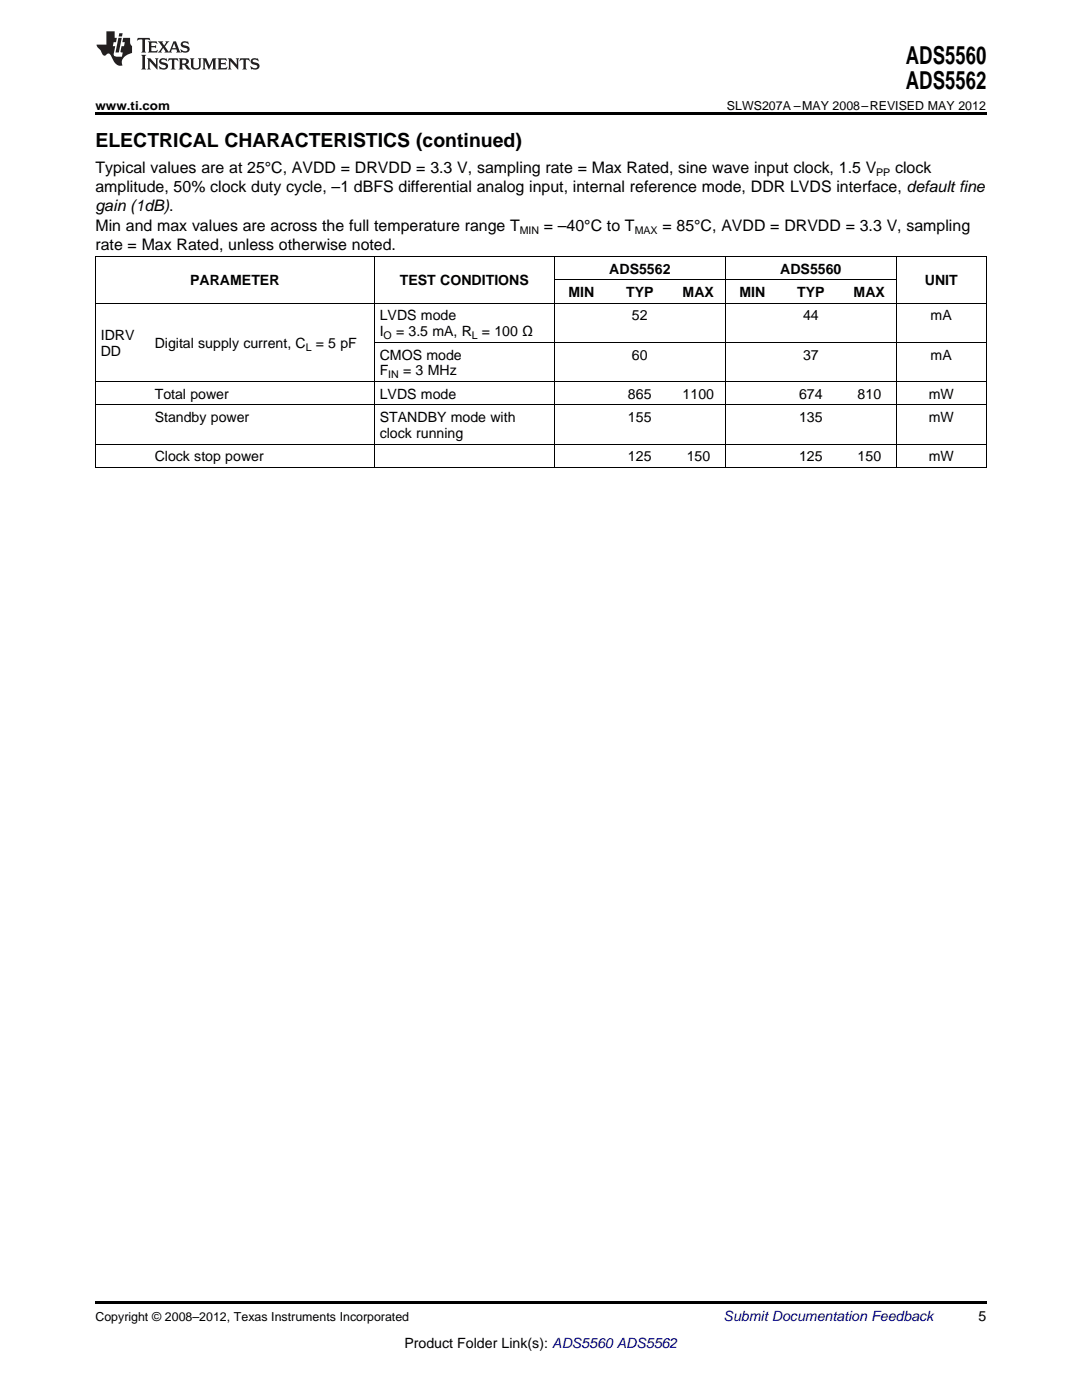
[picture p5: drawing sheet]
<svg xmlns="http://www.w3.org/2000/svg" width="216mm" height="279mm" viewBox="0 0 216 279" stroke-linecap="round" stroke-linejoin="round" font-family="sans-serif">
<defs><g id="words">
<g font-size="4.9">
<text x="180.8" y="12.8">ADS5560</text>
<text x="180.8" y="17.8">ADS5562</text>
</g>
<text font-size="3.9" x="19" y="29.3">ELECTRICAL CHARACTERISTICS (continued)</text>
<g font-size="3.2">
<text x="19" y="34.4">Typical values are at 25°C, AVDD = DRVDD = 3.3 V, sampling rate = Max Rated, sine wave input clock, 1.5 V</text>
<text x="178.6" y="34.4">clock</text>
<text x="19" y="38.3">amplitude, 50% clock duty cycle, –1 dBFS differential analog input, internal reference mode, DDR LVDS interface, default fine</text>
<text x="19" y="42.2">gain (1dB).</text>
<text x="19" y="46.1">Min and max values are across the full temperature range T</text>
<text x="108.5" y="46.1">= –40°C to T</text>
<text x="132.2" y="46.1">= 85°C, AVDD = DRVDD = 3.3 V, sampling</text>
<text x="19" y="50">rate = Max Rated, unless otherwise noted.</text>
</g>
<g font-size="2.8">
<text x="37.9" y="56.9">PARAMETER</text>
<text x="79.8" y="56.9">TEST CONDITIONS</text>
<text x="113.4" y="59.3">MIN</text>
<text x="121.6" y="54.6">ADS5562</text>
<text x="124.9" y="59.3">TYP</text>
<text x="136.2" y="59.3">MAX</text>
<text x="147.5" y="59.3">MIN</text>
<text x="155.7" y="54.6">ADS5560</text>
<text x="159.1" y="59.3">TYP</text>
<text x="170.3" y="59.3">MAX</text>
<text x="184.5" y="56.9">UNIT</text>
<text x="75.8" y="63.9">LVDS mode</text>
<text x="126.1" y="63.9">52</text>
<text x="160.2" y="63.9">44</text>
<text x="185.7" y="63.9">mA</text>
<text x="20.1" y="67.8">IDRV</text>
<text x="20.1" y="71">DD</text>
<text x="30.9" y="69.4">Digital supply current, C</text>
<text x="63" y="69.4">= 5 pF</text>
<text x="75.8" y="67.1">I</text>
<text x="75.8" y="71.8">CMOS mode</text>
<text x="79" y="67.1">= 3.5 mA, R</text>
<text x="96.2" y="67.1">= 100 Ω</text>
<text x="126.1" y="71.8">60</text>
<text x="160.2" y="71.8">37</text>
<text x="185.7" y="71.8">mA</text>
<text x="75.8" y="74.9">F</text>
<text x="80.4" y="74.9">= 3 MHz</text>
<text x="30.9" y="79.6">Total power</text>
<text x="75.8" y="79.6">LVDS mode</text>
<text x="125.3" y="79.6">865</text>
<text x="136.2" y="79.6">1100</text>
<text x="159.5" y="79.6">674</text>
<text x="171.1" y="79.6">810</text>
<text x="185.3" y="79.6">mW</text>
<text x="30.9" y="84.2">Standby power</text>
<text x="75.8" y="84.2">STANDBY mode with</text>
<text x="75.8" y="87.4">clock running</text>
<text x="125.3" y="84.2">155</text>
<text x="159.5" y="84.2">135</text>
<text x="185.3" y="84.2">mW</text>
<text x="30.9" y="92.1">Clock stop power</text>
<text x="125.3" y="92.1">125</text>
<text x="137" y="92.1">150</text>
<text x="159.5" y="92.1">125</text>
<text x="171.1" y="92.1">150</text>
<text x="185.3" y="92.1">mW</text>
<text x="195.3" y="263.6">5</text>
<text x="80.7" y="269">Product Folder Link(s): ADS5560 ADS5562</text>
</g>
<text font-size="2.8" fill="#0000c8" x="144.4" y="263.6">Submit Documentation Feedback</text>
<g font-size="2.5">
<text x="19" y="21.9">www.ti.com</text>
<text x="145.1" y="21.9">SLWS207A –MAY 2008–REVISED MAY 2012</text>
<text x="19" y="263.6">Copyright © 2008–2012, Texas Instruments Incorporated</text>
</g>
<g font-size="2.1">
<text x="174.8" y="35.1">PP</text>
<text x="103.7" y="46.7">MIN</text>
<text x="126.7" y="46.7">MAX</text>
<text x="61" y="70">L</text>
<text x="76.6" y="67.7">O</text>
<text x="94.2" y="67.7">L</text>
<text x="77.5" y="75.5">IN</text>
</g>
</g></defs>
<g fill="#231f20">
<path d="M27.5 7.6l-.1 .5 .4-.2h.6v.1v2.1l-.2 .4h1l-.3-.4v-2.1l.1-.1h.5l.5 .2-.2-.5zM29.5 8.3l.2 .3v1.5l-.2 .4h1.8l.2-.6a1.04 1.04 0 0 1-1.3 .2v-.7h.6l.3 .2v-.6l-.3 .2h-.6v-.6l.8-.1 .4 .3-.2-.5zM31.5 8.3l.9 1.1-.9 1.1h.8l-.2-.2 .5-.7 .4 .7-.2 .2h1.5l-.1-.2 .1-.4h.9l.1 .4-.2 .2h1l-.3-.3-.7-1.9h-.5l-.9 2-.8-1 .9-1h-.8l.1 .3-.3 .5-.4-.6 .2-.2zM34.7 8.6l.4 1h-.7zM36.3 8.4a.63 .63 0 0 0-.2 .7 .63 .63 0 0 0 .6 .4l.6 .2 .1 .2a.75 .75 0 0 1-.7 .4 .75 .75 0 0 1-.6-.5l.1 .7 .1-.1a1.11 1.11 0 0 0 1.5-.6 1.13 1.13 0 0 0-1.2-.8l-.1-.4a1.04 1.04 0 0 1 1.2 .2l-.2-.5-.1 .1-.5-.2zM28.2 10.9l.2 .4v2.2l-.2 .4h1l-.3-.4v-2.2l.3-.4zM29.3 11.6l.3 .4v1.5l-.3 .4h.8l-.2-.4v-1.3l1.5 1.7v-1.9l.2-.4h-.7l.2 .4v.9l-1.1-1.3zM32 11.8a.62 .62 0 0 0-.2 .7 .62 .62 0 0 0 .6 .4l.6 .1 .1 .3a.76 .76 0 0 1-.7 .3 .76 .76 0 0 1-.6-.4l.1 .7 .1-.1a1.11 1.11 0 0 0 1.5-.6 1.13 1.13 0 0 0-1.2-.8l-.1-.4a1.04 1.04 0 0 1 1.2 .2l-.2-.6-.1 .1-.5-.1zM33.7 11.6l-.2 .6a.61 .61 0 0 1 .8-.3v1.6l-.2 .4h.9l-.2-.4v-1.6a.63 .63 0 0 1 .8 .3l-.2-.6zM35.6 11.6l.3 .4v1.5l-.3 .4h1l-.2-.2v-.8l.5 .2a.76 .76 0 0 0 1.2 .7l-1-1a.58 .58 0 0 0 .6-.5 .58 .58 0 0 0-.5-.6zM36.4 11.9h.1a.45 .45 0 0 1 .5 .1 .45 .45 0 0 1 .1 .5l-.7 .2zM37.9 11.6l.2 .2a2.17 2.17 0 0 0 .3 1.9 .99 .99 0 0 0 1.6-.6v-1.1l.2-.4h-.7l.2 .2a1.92 1.92 0 0 1-.2 1.8 .6 .6 0 0 1-.9-.5v-1.1l.2-.4zM40.4 11.6l.2 .4v1.5l-.2 .4h.7l-.2-.4v-1.4l.8 1.8 .8-1.8v1.4l-.2 .4h.9l-.2-.4v-1.5l.2-.4h-.8l-.6 1.5-.6-1.5zM43.4 11.6l.2 .4v1.5l-.2 .4h1.8l.2-.6a1.04 1.04 0 0 1-1.3 .1v-.6h.5l.4 .2v-.6l-.4 .2h-.5v-.7h.8l.3 .3-.1-.6zM45.5 11.6l.2 .4v1.5l-.2 .4h.7l-.2-.4v-1.3l1.5 1.7v-1.9l.2-.4h-.7l.2 .4v.9l-1.1-1.3zM47.9 11.6l-.1 .6a.61 .61 0 0 1 .8-.3v1.6l-.3 .4h1l-.3-.4 .1-1.6a.63 .63 0 0 1 .7 .3l-.1-.6zM50.2 11.8a.62 .62 0 0 0-.2 .7 .62 .62 0 0 0 .6 .4l.6 .1 .2 .3a.76 .76 0 0 1-.8 .3 .76 .76 0 0 1-.6-.4l.1 .7 .2-.1a1.11 1.11 0 0 0 1.5-.6 1.13 1.13 0 0 0-1.3-.8l-.1-.4a1.04 1.04 0 0 1 1.2 .2l-.1-.6-.2 .1-.5-.1z"/>
<path d="M21.2 6.3v2.6h-1.9l.1 .4 .7 .9a.91 .91 0 0 0 1 .8 .56 .56 0 0 1 .5-.3 .56 .56 0 0 1 .5 .3l.4 .8a1.53 1.53 0 0 0 1.9 1.2 1.54 1.54 0 0 1 1-2.1l.9-.3v-1.4a1.52 1.52 0 0 1-.3-1.6h-1.4l-.2 .8h.5l-.2 .8h-.4l-.2 1v.2l.4 .1-.2 .8a1.93 1.93 0 0 1-1.6-.3l.3-1.8h-.5l.2-.8h.4l.2-.8h-.4v-1.3zM23.6 7.6l-.6 2.9h.7l.6-2.9zM23.8 6.6l-.1 .7h.6l.2-.7z"/>
</g>
<path d="M19 22.5h177.8v.5h-177.8zM19 259.7h177.8v.5h-177.8z" fill="#000"/>
<g fill="none" stroke="#000" stroke-width=".2">
<path d="M19 51.2h177.8M19.1 51.2v42.1M74.7 51.2v42.1M110.6 51.2v42.1M110.6 55.8h68.3M144.7 51.2v42.1M178.8 51.2v42.1M196.8 51.2v42.1M19 76.1h177.8M19 60.5h177.8M74.7 68.3h122.1M19 93.3h177.8"/>
<path d="M19 88.6h177.8M19 80.8h177.8"/>
</g>
<use href="#words"/>
</svg>
